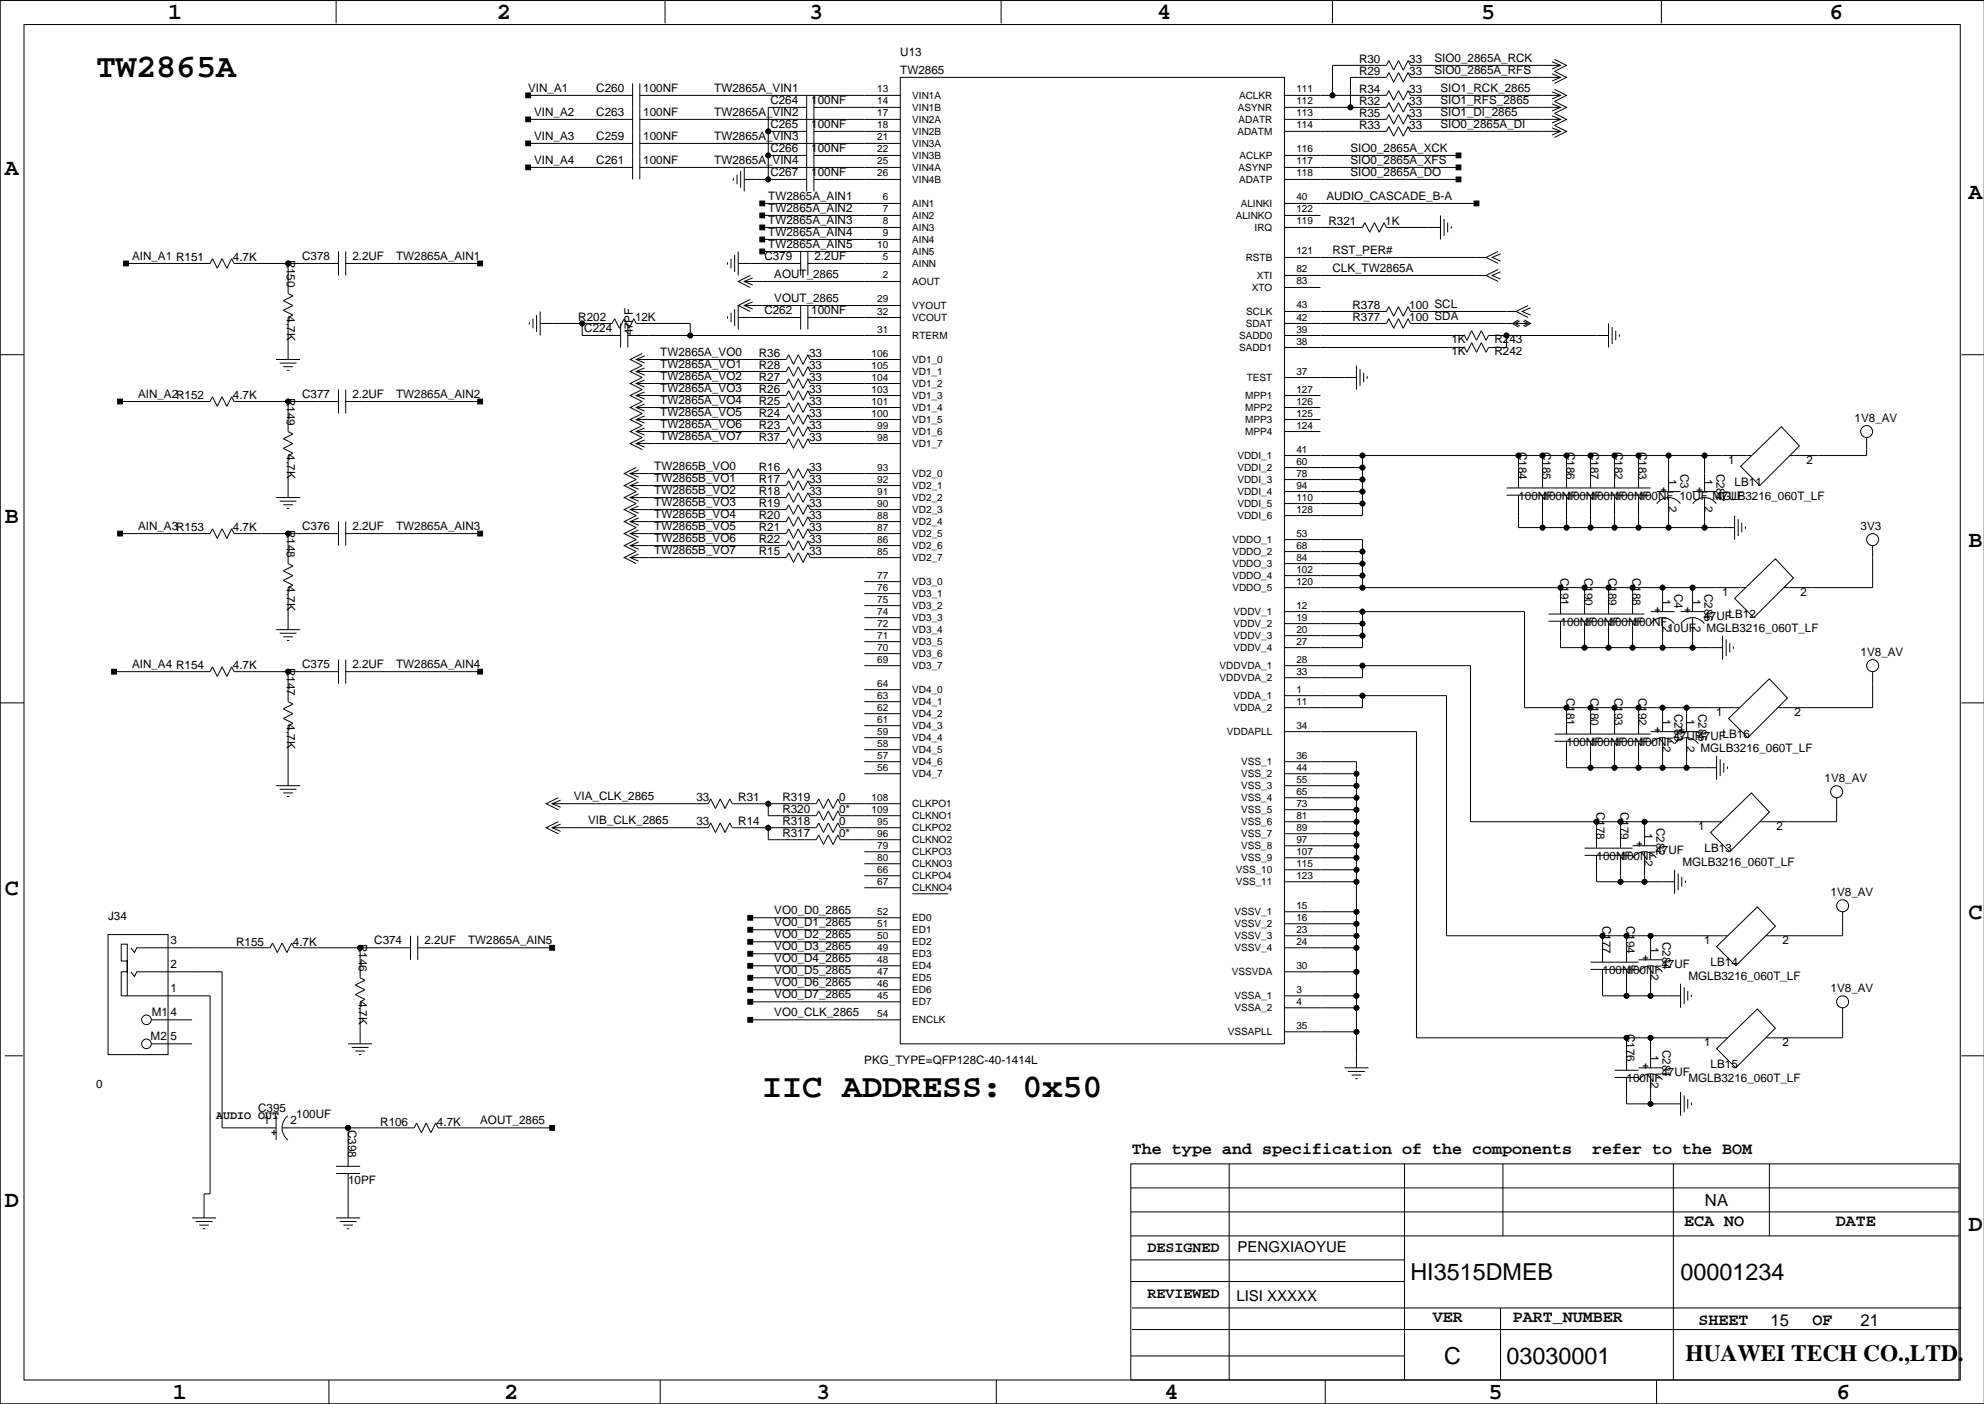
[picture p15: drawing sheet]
<svg xmlns="http://www.w3.org/2000/svg" width="420mm" height="297mm" viewBox="0 0 420 297" stroke-linecap="round" stroke-linejoin="round" font-family="sans-serif">
<defs><g id="words">
<g font-size="7.1">
<text x="20.3" y="16.2">TW2865A</text>
<text x="161.3" y="232.1">IIC ADDRESS: 0x50</text>
</g>
<g font-size="4.9">
<text x="35.6" y="3.9">1</text>
<text x="105.2" y="3.9">2</text>
<text x="171.2" y="3.9">3</text>
<text x="244.9" y="3.9">4</text>
<text x="313.4" y="3.9">5</text>
<text x="387.1" y="3.9">6</text>
<text x="1" y="36.9">A</text>
<text x="416.6" y="42">A</text>
<text x="1" y="110.6">B</text>
<text x="416.6" y="115.7">B</text>
<text x="1" y="189.3">C</text>
<text x="416.6" y="194.4">C</text>
<text x="1" y="255.4">D</text>
<text x="416.6" y="260.5">D</text>
<text x="298.5" y="270.9">HI3515DMEB</text>
<text x="355.6" y="270.9">00001234</text>
<text x="305.6" y="288.7">C</text>
<text x="318.8" y="288.7">03030001</text>
<text x="356.6" y="288">HUAWEI TECH CO.,LTD.</text>
<text x="36.6" y="296">1</text>
<text x="106.7" y="296">2</text>
<text x="172.7" y="296">3</text>
<text x="246.4" y="296">4</text>
<text x="315" y="296">5</text>
<text x="388.6" y="296">6</text>
</g>
<g font-size="3.5">
<text x="239.5" y="244.2">The type and specification of the components</text>
<text x="336.9" y="244.2">refer to the BOM</text>
<text x="360.8" y="255.1">NA</text>
<text x="356.4" y="259.4">ECA NO</text>
<text x="388.5" y="259.4">DATE</text>
<text x="303.1" y="279.7">VER</text>
<text x="320.1" y="279.7">PART_NUMBER</text>
<text x="359.4" y="280.3">SHEET</text>
<text x="374.6" y="280.5">15</text>
<text x="383.5" y="280.3">OF</text>
<text x="393.7" y="280.5">21</text>
</g>
<g font-size="3.2">
<text x="242.8" y="264.9">DESIGNED</text>
<text x="261.9" y="264.9">PENGXIAOYUE</text>
<text x="242.8" y="274.5">REVIEWED</text>
<text x="261.6" y="275.3">LISI XXXXX</text>
</g>
<g font-size="2.5">
<text x="190.5" y="11.8">U13</text>
<text x="190.5" y="15.6">TW2865</text>
<text x="287.6" y="13.3">R30</text>
<text x="287.6" y="15.9">R29</text>
<text x="298.2" y="13.3">33</text>
<text x="298.2" y="15.9">33</text>
<text x="303.5" y="15.6">SIO0_2865A_RFS</text>
<text x="303.5" y="13.1">SIO0_2865A_RCK</text>
<text x="111.8" y="19.4">VIN_A1</text>
<text x="126.2" y="19.4">C260</text>
<text x="136.1" y="19.4">100NF</text>
<text x="151.1" y="19.4">TW2865A_VIN1</text>
<text x="163" y="22">C264</text>
<text x="171.7" y="22">100NF</text>
<text x="287.6" y="19.7">R34</text>
<text x="287.6" y="22.2">R32</text>
<text x="298.2" y="19.7">33</text>
<text x="298.2" y="22.2">33</text>
<text x="304.8" y="22">SIO1_RFS_2865</text>
<text x="304.8" y="19.4">SIO1_RCK_2865</text>
<text x="113" y="29.6">VIN_A3</text>
<text x="113" y="24.5">VIN_A2</text>
<text x="126.2" y="24.5">C263</text>
<text x="126.2" y="29.6">C259</text>
<text x="136.1" y="24.5">100NF</text>
<text x="136.1" y="29.6">100NF</text>
<text x="151.1" y="24.5">TW2865A_VIN2</text>
<text x="151.1" y="29.6">TW2865A_VIN3</text>
<text x="163" y="27.1">C265</text>
<text x="171.7" y="27">100NF</text>
<text x="287.6" y="24.8">R35</text>
<text x="287.6" y="27.3">R33</text>
<text x="298.2" y="24.8">33</text>
<text x="298.2" y="27.3">33</text>
<text x="304.8" y="27.1">SIO0_2865A_DI</text>
<text x="304.8" y="24.5">SIO1_DI_2865</text>
<text x="113" y="34.7">VIN_A4</text>
<text x="126.2" y="34.7">C261</text>
<text x="136.1" y="34.7">100NF</text>
<text x="151.1" y="34.7">TW2865A_VIN4</text>
<text x="163" y="32.1">C266</text>
<text x="171.7" y="32.1">100NF</text>
<text x="285.8" y="34.7">SIO0_2865A_XFS</text>
<text x="285.8" y="32.1">SIO0_2865A_XCK</text>
<text x="163" y="37.2">C267</text>
<text x="171.7" y="37.2">100NF</text>
<text x="285.8" y="37.2">SIO0_2865A_DO</text>
<text x="162.6" y="47.4">TW2865A_AIN3</text>
<text x="162.6" y="44.8">TW2865A_AIN2</text>
<text x="162.6" y="42.3">TW2865A_AIN1</text>
<text x="280.7" y="42.3">AUDIO_CASCADE_B-A</text>
<text x="281.1" y="47.6">R321</text>
<text x="293.1" y="47.6">1K</text>
<text x="162.6" y="52.5">TW2865A_AIN5</text>
<text x="162.6" y="49.9">TW2865A_AIN4</text>
<text x="281.9" y="53.7">RST_PER#</text>
<text x="27.9" y="55">AIN_A1 R151</text>
<text x="49.3" y="55.3">4.7K</text>
<text x="60.7" y="54.9" transform="rotate(90 60.7 54.9)">R150</text>
<text x="63.9" y="55">C378</text>
<text x="74.6" y="55">2.2UF</text>
<text x="83.8" y="55">TW2865A_AIN1</text>
<text x="161.7" y="55">C379</text>
<text x="163.8" y="58.8">AOUT_2865</text>
<text x="172.3" y="55">2.2UF</text>
<text x="281.9" y="57.5">CLK_TW2865A</text>
<text x="163.8" y="63.9">VOUT_2865</text>
<text x="286.2" y="65.4">R378</text>
<text x="298.2" y="65.4">100 SCL</text>
<text x="60.7" y="66.9" transform="rotate(90 60.7 66.9)">4.7K</text>
<text x="122.4" y="68">R202</text>
<text x="123.6" y="70.2">C224</text>
<text x="133.9" y="71" transform="rotate(-90 133.9 71)">47PF</text>
<text x="134.4" y="68">12K</text>
<text x="161.7" y="66.4">C262</text>
<text x="171.7" y="66.4">100NF</text>
<text x="286.2" y="68">R377</text>
<text x="298.2" y="68">100 SDA</text>
<text x="139.7" y="77.9">TW2865A_VO1</text>
<text x="139.7" y="75.3">TW2865A_VO0</text>
<text x="160.6" y="75.6">R36</text>
<text x="171.2" y="75.6">33</text>
<text x="307.1" y="72.5">1K</text>
<text x="307.1" y="75">1K</text>
<text x="316.2" y="72.5">R243</text>
<text x="316.2" y="75">R242</text>
<text x="139.7" y="82.9">TW2865A_VO3</text>
<text x="139.7" y="80.4">TW2865A_VO2</text>
<text x="160.6" y="78.1">R28</text>
<text x="160.6" y="80.7">R27</text>
<text x="160.6" y="83.2">R26</text>
<text x="171.2" y="78.1">33</text>
<text x="171.2" y="80.7">33</text>
<text x="171.2" y="83.2">33</text>
<text x="29.2" y="84.2">AIN_A2R152</text>
<text x="49.3" y="84.5">4.7K</text>
<text x="60.7" y="84.1" transform="rotate(90 60.7 84.1)">R149</text>
<text x="63.9" y="84.2">C377</text>
<text x="74.6" y="84.2">2.2UF</text>
<text x="83.8" y="84.2">TW2865A_AIN2</text>
<text x="139.7" y="88">TW2865A_VO5</text>
<text x="139.7" y="85.5">TW2865A_VO4</text>
<text x="160.6" y="85.7">R25</text>
<text x="160.6" y="88.3">R24</text>
<text x="171.2" y="85.7">33</text>
<text x="171.2" y="88.3">33</text>
<text x="392.4" y="89.3">1V8_AV</text>
<text x="139.7" y="93.1">TW2865A_VO7</text>
<text x="139.7" y="90.6">TW2865A_VO6</text>
<text x="160.6" y="93.4">R37</text>
<text x="160.6" y="90.8">R23</text>
<text x="171.2" y="93.4">33</text>
<text x="171.2" y="90.8">33</text>
<text x="321.3" y="95.6" transform="rotate(90 321.3 95.6)">C184</text>
<text x="326.4" y="95.6" transform="rotate(90 326.4 95.6)">C185</text>
<text x="331.5" y="95.6" transform="rotate(90 331.5 95.6)">C186</text>
<text x="336.6" y="95.6" transform="rotate(90 336.6 95.6)">C187</text>
<text x="341.6" y="95.6" transform="rotate(90 341.6 95.6)">C182</text>
<text x="346.7" y="95.6" transform="rotate(90 346.7 95.6)">C183</text>
<text x="60.7" y="96.1" transform="rotate(90 60.7 96.1)">4.7K</text>
<text x="138.4" y="99.5">TW2865B_VO0</text>
<text x="138.4" y="102">TW2865B_VO1</text>
<text x="160.6" y="99.7">R16</text>
<text x="171.2" y="99.7">33</text>
<text x="353.1" y="101.4" transform="rotate(90 353.1 101.4)">1</text>
<text x="355.6" y="100.2" transform="rotate(90 355.6 100.2)">C3</text>
<text x="360.7" y="101.4" transform="rotate(90 360.7 101.4)">1</text>
<text x="363.2" y="100.2" transform="rotate(90 363.2 100.2)">C287</text>
<text x="365.7" y="98.2">1</text>
<text x="382.3" y="98.2">2</text>
<text x="138.4" y="104.5">TW2865B_VO2</text>
<text x="138.4" y="107.1">TW2865B_VO3</text>
<text x="160.6" y="107.3">R19</text>
<text x="160.6" y="104.8">R18</text>
<text x="160.6" y="102.2">R17</text>
<text x="171.2" y="107.3">33</text>
<text x="171.2" y="104.8">33</text>
<text x="171.2" y="102.2">33</text>
<text x="321.3" y="105.8">100NF</text>
<text x="326.4" y="105.8">100NF</text>
<text x="331.5" y="105.8">100NF</text>
<text x="336.6" y="105.8">100NF</text>
<text x="341.6" y="105.8">100NF</text>
<text x="346.7" y="105.8">100NF 10UF</text>
<text x="351.3" y="104.3">+</text>
<text x="353.1" y="107" transform="rotate(90 353.1 107)">2</text>
<text x="358.9" y="104.3">+</text>
<text x="360.7" y="107" transform="rotate(90 360.7 107)">2</text>
<text x="362.3" y="105.8">MGLB3216_060T_LF</text>
<text x="363" y="105.8">47UF</text>
<text x="367" y="102.7">LB11</text>
<text x="29.2" y="112.2">AIN_A3R153</text>
<text x="49.3" y="112.4">4.7K</text>
<text x="60.7" y="112.1" transform="rotate(90 60.7 112.1)">R148</text>
<text x="63.9" y="112.2">C376</text>
<text x="74.6" y="112.1">2.2UF</text>
<text x="83.8" y="112.2">TW2865A_AIN3</text>
<text x="138.4" y="109.6">TW2865B_VO4</text>
<text x="138.4" y="112.2">TW2865B_VO5</text>
<text x="160.6" y="112.4">R21</text>
<text x="160.6" y="109.9">R20</text>
<text x="171.2" y="112.4">33</text>
<text x="171.2" y="109.9">33</text>
<text x="393.7" y="112.2">3V3</text>
<text x="138.4" y="114.7">TW2865B_VO6</text>
<text x="138.4" y="117.2">TW2865B_VO7</text>
<text x="160.6" y="114.9">R22</text>
<text x="160.6" y="117.5">R15</text>
<text x="171.2" y="114.9">33</text>
<text x="171.2" y="117.5">33</text>
<text x="60.7" y="124.1" transform="rotate(90 60.7 124.1)">4.7K</text>
<text x="330.2" y="122.2" transform="rotate(90 330.2 122.2)">C191</text>
<text x="335.3" y="122.2" transform="rotate(90 335.3 122.2)">C190</text>
<text x="340.4" y="122.2" transform="rotate(90 340.4 122.2)">C189</text>
<text x="345.4" y="122.2" transform="rotate(90 345.4 122.2)">C188</text>
<text x="354.3" y="125.6" transform="rotate(90 354.3 125.6)">C4</text>
<text x="360.7" y="125.6" transform="rotate(90 360.7 125.6)">C286</text>
<text x="350" y="129.7">+</text>
<text x="351.8" y="126.8" transform="rotate(90 351.8 126.8)">1</text>
<text x="356.4" y="129.7">+</text>
<text x="358.1" y="126.8" transform="rotate(90 358.1 126.8)">1</text>
<text x="360.4" y="131.2">47UFLB12</text>
<text x="364.4" y="126.1">1</text>
<text x="381" y="126.1">2</text>
<text x="330.2" y="132.5">100NF</text>
<text x="335.3" y="132.5">100NF</text>
<text x="340.4" y="132.5">100NF</text>
<text x="345.4" y="132.5">100NF</text>
<text x="351.8" y="132.4" transform="rotate(90 351.8 132.4)">2</text>
<text x="352.8" y="133.7">10UF</text>
<text x="358.1" y="132.4" transform="rotate(90 358.1 132.4)">2</text>
<text x="361.1" y="133.7">MGLB3216_060T_LF</text>
<text x="27.9" y="141.4">AIN_A4 R154</text>
<text x="49.3" y="141.6">4.7K</text>
<text x="60.7" y="141.3" transform="rotate(90 60.7 141.3)">R147</text>
<text x="63.9" y="141.4">C375</text>
<text x="74.6" y="141.3">2.2UF</text>
<text x="83.8" y="141.4">TW2865A_AIN4</text>
<text x="393.7" y="138.8">1V8_AV</text>
<text x="331.5" y="147.6" transform="rotate(90 331.5 147.6)">C181</text>
<text x="336.6" y="147.6" transform="rotate(90 336.6 147.6)">C180</text>
<text x="341.6" y="147.6" transform="rotate(90 341.6 147.6)">C193</text>
<text x="346.7" y="147.6" transform="rotate(90 346.7 147.6)">C192</text>
<text x="60.7" y="153.3" transform="rotate(90 60.7 153.3)">4.7K</text>
<text x="350" y="155.1">+</text>
<text x="351.8" y="152.2" transform="rotate(90 351.8 152.2)">1</text>
<text x="354.3" y="151" transform="rotate(90 354.3 151)">C283</text>
<text x="355.1" y="155.1">+</text>
<text x="356.9" y="152.2" transform="rotate(90 356.9 152.2)">1</text>
<text x="359.4" y="151" transform="rotate(90 359.4 151)">C285</text>
<text x="363.1" y="151.5">1</text>
<text x="379.7" y="151.5">2</text>
<text x="331.5" y="157.9">100NF</text>
<text x="336.6" y="157.9">100NF</text>
<text x="341.6" y="157.9">100NF</text>
<text x="346.7" y="157.9">100NF</text>
<text x="351.8" y="157.8" transform="rotate(90 351.8 157.8)">2</text>
<text x="354.1" y="156.6">47UF47UFLB16</text>
<text x="356.9" y="157.8" transform="rotate(90 356.9 157.8)">2</text>
<text x="359.8" y="159.1">MGLB3216_060T_LF</text>
<text x="386.1" y="165.5">1V8_AV</text>
<text x="121.4" y="169.3">VIA_CLK_2865</text>
<text x="147.4" y="169.6">33</text>
<text x="156.2" y="169.6">R31</text>
<text x="165.5" y="172.1">R320</text>
<text x="165.5" y="169.6">R319</text>
<text x="177.5" y="172.1">0*</text>
<text x="177.5" y="169.6">0</text>
<text x="337.8" y="171.8" transform="rotate(90 337.8 171.8)">C178</text>
<text x="342.9" y="171.8" transform="rotate(90 342.9 171.8)">C179</text>
<text x="124.5" y="174.4">VIB_CLK_2865</text>
<text x="147.4" y="174.6">33</text>
<text x="156.2" y="174.6">R14</text>
<text x="165.5" y="174.6">R318</text>
<text x="165.5" y="177.2">R317</text>
<text x="177.5" y="174.6">0</text>
<text x="177.5" y="177.2">0*</text>
<text x="346.2" y="179.2">+</text>
<text x="348" y="176.3" transform="rotate(90 348 176.3)">1</text>
<text x="350.5" y="175.1" transform="rotate(90 350.5 175.1)">C282</text>
<text x="359.3" y="175.6">1</text>
<text x="375.9" y="175.6">2</text>
<text x="337.8" y="182">100NF</text>
<text x="342.9" y="182">100NF</text>
<text x="348" y="182" transform="rotate(90 348 182)">2</text>
<text x="350.3" y="180.7">47UF</text>
<text x="356" y="183.3">MGLB3216_060T_LF</text>
<text x="360.7" y="180.2">LB13</text>
<text x="387.3" y="189.6">1V8_AV</text>
<text x="22.9" y="194.7">J34</text>
<text x="163.8" y="196">VO0_D1_2865</text>
<text x="163.8" y="193.4">VO0_D0_2865</text>
<text x="339.1" y="195.9" transform="rotate(90 339.1 195.9)">C177</text>
<text x="344.2" y="195.9" transform="rotate(90 344.2 195.9)">C194</text>
<text x="36.1" y="199.8">3</text>
<text x="50" y="200">R155</text>
<text x="62" y="200">4.7K</text>
<text x="75.9" y="199.7" transform="rotate(90 75.9 199.7)">R146</text>
<text x="79.2" y="199.8">C374</text>
<text x="89.8" y="199.8">2.2UF</text>
<text x="99.1" y="199.8">TW2865A_AIN5</text>
<text x="163.8" y="203.6">VO0_D4_2865</text>
<text x="163.8" y="201.1">VO0_D3_2865</text>
<text x="163.8" y="198.5">VO0_D2_2865</text>
<text x="347.5" y="203.3">+</text>
<text x="349.3" y="200.4" transform="rotate(90 349.3 200.4)">1</text>
<text x="351.8" y="199.2" transform="rotate(90 351.8 199.2)">C284</text>
<text x="360.6" y="199.8">1</text>
<text x="377.2" y="199.8">2</text>
<text x="36.1" y="209.9">1</text>
<text x="36.1" y="204.9">2</text>
<text x="163.8" y="206.1">VO0_D5_2865</text>
<text x="163.8" y="208.7">VO0_D6_2865</text>
<text x="339.1" y="206.1">100NF</text>
<text x="344.2" y="206.1">100NF</text>
<text x="349.3" y="206.1" transform="rotate(90 349.3 206.1)">2</text>
<text x="351.5" y="204.9">47UF</text>
<text x="357.3" y="207.4">MGLB3216_060T_LF</text>
<text x="361.9" y="204.3">LB14</text>
<text x="387.3" y="209.9">1V8_AV</text>
<text x="32.1" y="215">M1</text>
<text x="36.1" y="215">4</text>
<text x="75.9" y="211.7" transform="rotate(90 75.9 211.7)">4.7K</text>
<text x="163.8" y="215">VO0_CLK_2865</text>
<text x="163.8" y="211.2">VO0_D7_2865</text>
<text x="31.9" y="220.1">M2</text>
<text x="36.1" y="220.1">5</text>
<text x="344.2" y="218.7" transform="rotate(90 344.2 218.7)">C176</text>
<text x="360.6" y="221.3">1</text>
<text x="377.2" y="221.3">2</text>
<text x="182.9" y="225.2">PKG_TYPE=QFP128C-40-1414L</text>
<text x="347.5" y="226.2">+</text>
<text x="349.3" y="223.3" transform="rotate(90 349.3 223.3)">1</text>
<text x="351.5" y="227.7">47UF</text>
<text x="351.8" y="222.1" transform="rotate(90 351.8 222.1)">C281</text>
<text x="361.9" y="225.9">LB15</text>
<text x="20.3" y="230.3">0</text>
<text x="344.2" y="229">100NF</text>
<text x="349.3" y="229" transform="rotate(90 349.3 229)">2</text>
<text x="357.3" y="229">MGLB3216_060T_LF</text>
<text x="45.7" y="236.8">AUDIO OUT</text>
<text x="54.6" y="235.3">C395</text>
<text x="55.8" y="237.9">1</text>
<text x="61.5" y="237.9">2</text>
<text x="62.7" y="236.6">100UF</text>
<text x="73.7" y="239.1" transform="rotate(90 73.7 239.1)">C398</text>
<text x="80.5" y="238.1">R106</text>
<text x="92.5" y="238.1">4.7K</text>
<text x="101.6" y="237.9">AOUT_2865</text>
<text x="58.7" y="240.4" transform="rotate(-90 58.7 240.4)">+</text>
<text x="73.7" y="250.6">10PF</text>
</g>
<g font-size="2.1">
<text x="185.6" y="22.1">14</text>
<text x="185.6" y="19.5">13</text>
<text x="193" y="23.5">VIN1B</text>
<text x="193" y="20.9">VIN1A</text>
<text x="261.9" y="23.5">ASYNR</text>
<text x="262.2" y="20.9">ACLKR</text>
<text x="274.3" y="22.1">112</text>
<text x="274.3" y="19.5">111</text>
<text x="185.6" y="29.7">21</text>
<text x="185.6" y="27.2">18</text>
<text x="185.6" y="24.6">17</text>
<text x="193" y="28.6">VIN2B</text>
<text x="193" y="26">VIN2A</text>
<text x="261.8" y="28.6">ADATM</text>
<text x="262.1" y="26">ADATR</text>
<text x="274.3" y="24.6">113</text>
<text x="274.3" y="27.2">114</text>
<text x="185.6" y="34.8">25</text>
<text x="185.6" y="32.2">22</text>
<text x="193" y="33.6">VIN3B</text>
<text x="193" y="31.1">VIN3A</text>
<text x="262.3" y="33.6">ACLKP</text>
<text x="274.3" y="32.2">116</text>
<text x="274.3" y="34.8">117</text>
<text x="185.6" y="37.3">26</text>
<text x="193" y="38.7">VIN4B</text>
<text x="193" y="36.2">VIN4A</text>
<text x="262.1" y="36.2">ASYNP</text>
<text x="262.2" y="38.7">ADATP</text>
<text x="274.3" y="37.3">118</text>
<text x="186.8" y="47.5">8</text>
<text x="186.8" y="44.9">7</text>
<text x="186.8" y="42.4">6</text>
<text x="193" y="46.3">AIN2</text>
<text x="193" y="43.8">AIN1</text>
<text x="261.5" y="46.3">ALINKO</text>
<text x="262.5" y="43.8">ALINKI</text>
<text x="274.3" y="42.4">40</text>
<text x="274.3" y="44.9">122</text>
<text x="274.3" y="47.5">119</text>
<text x="185.6" y="52.6">10</text>
<text x="186.8" y="50">9</text>
<text x="193" y="54">AIN5</text>
<text x="193" y="51.4">AIN4</text>
<text x="193" y="48.9">AIN3</text>
<text x="265.5" y="48.9">IRQ</text>
<text x="274.3" y="53.8">121</text>
<text x="186.8" y="55.1">5</text>
<text x="186.8" y="58.9">2</text>
<text x="193" y="56.5">AINN</text>
<text x="263.6" y="55.2">RSTB</text>
<text x="265.9" y="59">XTI</text>
<text x="274.3" y="57.6">82</text>
<text x="185.6" y="64">29</text>
<text x="193" y="65.4">VYOUT</text>
<text x="193" y="60.3">AOUT</text>
<text x="264.9" y="61.6">XTO</text>
<text x="274.3" y="60.2">83</text>
<text x="274.3" y="65.3">43</text>
<text x="185.6" y="70.3">31</text>
<text x="185.6" y="66.5">32</text>
<text x="193" y="71.7">RTERM</text>
<text x="193" y="67.9">VCOUT</text>
<text x="262.2" y="71.7">SADD0</text>
<text x="263.6" y="69.2">SDAT</text>
<text x="263.7" y="66.7">SCLK</text>
<text x="274.3" y="67.8">42</text>
<text x="274.3" y="70.3">39</text>
<text x="184.4" y="78">105</text>
<text x="184.4" y="75.4">106</text>
<text x="193" y="76.8">VD1_0</text>
<text x="262.2" y="74.3">SADD1</text>
<text x="274.3" y="72.9">38</text>
<text x="184.4" y="83">103</text>
<text x="184.4" y="80.5">104</text>
<text x="193" y="81.9">VD1_2</text>
<text x="193" y="79.4">VD1_1</text>
<text x="263.8" y="80.6">TEST</text>
<text x="274.3" y="83">127</text>
<text x="274.3" y="79.2">37</text>
<text x="184.4" y="88.1">100</text>
<text x="184.4" y="85.6">101</text>
<text x="193" y="89.5">VD1_5</text>
<text x="193" y="87">VD1_4</text>
<text x="193" y="84.4">VD1_3</text>
<text x="263.5" y="89.5">MPP3</text>
<text x="263.5" y="87">MPP2</text>
<text x="263.5" y="84.4">MPP1</text>
<text x="274.3" y="88.1">125</text>
<text x="274.3" y="85.6">126</text>
<text x="185.6" y="90.7">99</text>
<text x="185.6" y="93.2">98</text>
<text x="193" y="92.1">VD1_6</text>
<text x="193" y="94.6">VD1_7</text>
<text x="263.5" y="92.1">MPP4</text>
<text x="274.3" y="90.7">124</text>
<text x="274.3" y="95.7">41</text>
<text x="185.6" y="99.6">93</text>
<text x="193" y="100.9">VD2_0</text>
<text x="261.8" y="97.1">VDDI_1</text>
<text x="261.8" y="99.7">VDDI_2</text>
<text x="274.3" y="98.3">60</text>
<text x="274.3" y="100.8">78</text>
<text x="185.6" y="107.2">90</text>
<text x="185.6" y="104.6">91</text>
<text x="185.6" y="102.1">92</text>
<text x="193" y="106">VD2_2</text>
<text x="193" y="103.5">VD2_1</text>
<text x="261.8" y="102.2">VDDI_3</text>
<text x="261.8" y="104.8">VDDI_4</text>
<text x="261.8" y="107.3">VDDI_5</text>
<text x="274.3" y="103.4">94</text>
<text x="274.3" y="105.9">110</text>
<text x="185.6" y="112.3">87</text>
<text x="185.6" y="109.7">88</text>
<text x="193" y="113.6">VD2_5</text>
<text x="193" y="111.1">VD2_4</text>
<text x="193" y="108.6">VD2_3</text>
<text x="261.8" y="109.8">VDDI_6</text>
<text x="274.3" y="108.4">128</text>
<text x="274.3" y="113.5">53</text>
<text x="185.6" y="117.3">85</text>
<text x="185.6" y="114.8">86</text>
<text x="193" y="118.7">VD2_7</text>
<text x="193" y="116.2">VD2_6</text>
<text x="260.8" y="114.9">VDDO_1</text>
<text x="260.8" y="117.5">VDDO_2</text>
<text x="260.8" y="120">VDDO_3</text>
<text x="274.3" y="116.1">68</text>
<text x="274.3" y="118.6">84</text>
<text x="185.6" y="125">76</text>
<text x="185.6" y="122.4">77</text>
<text x="193" y="123.8">VD3_0</text>
<text x="260.8" y="122.5">VDDO_4</text>
<text x="260.8" y="125.1">VDDO_5</text>
<text x="274.3" y="121.1">102</text>
<text x="274.3" y="123.7">120</text>
<text x="185.6" y="130">74</text>
<text x="185.6" y="127.5">75</text>
<text x="193" y="131.4">VD3_3</text>
<text x="193" y="128.9">VD3_2</text>
<text x="193" y="126.3">VD3_1</text>
<text x="261" y="130.2">VDDV_1</text>
<text x="274.3" y="128.8">12</text>
<text x="274.3" y="131.3">19</text>
<text x="185.6" y="137.7">70</text>
<text x="185.6" y="135.1">71</text>
<text x="185.6" y="132.6">72</text>
<text x="193" y="136.5">VD3_5</text>
<text x="193" y="134">VD3_4</text>
<text x="261" y="132.7">VDDV_2</text>
<text x="261" y="135.2">VDDV_3</text>
<text x="261" y="137.8">VDDV_4</text>
<text x="274.3" y="133.8">20</text>
<text x="274.3" y="136.4">27</text>
<text x="185.6" y="140.2">69</text>
<text x="193" y="141.6">VD3_7</text>
<text x="193" y="139">VD3_6</text>
<text x="258.1" y="141.6">VDDVDA_1</text>
<text x="274.3" y="140.2">28</text>
<text x="274.3" y="142.7">33</text>
<text x="185.6" y="147.8">63</text>
<text x="185.6" y="145.3">64</text>
<text x="193" y="149.2">VD4_1</text>
<text x="193" y="146.7">VD4_0</text>
<text x="258.1" y="144.1">VDDVDA_2</text>
<text x="261" y="147.9">VDDA_1</text>
<text x="274.3" y="146.5">1</text>
<text x="274.3" y="149.1">11</text>
<text x="185.6" y="155.4">59</text>
<text x="185.6" y="152.9">61</text>
<text x="185.6" y="150.4">62</text>
<text x="193" y="154.3">VD4_3</text>
<text x="193" y="151.7">VD4_2</text>
<text x="259.6" y="155.6">VDDAPLL</text>
<text x="261" y="150.5">VDDA_2</text>
<text x="274.3" y="154.2">34</text>
<text x="185.6" y="160.5">57</text>
<text x="185.6" y="158">58</text>
<text x="193" y="161.9">VD4_6</text>
<text x="193" y="159.4">VD4_5</text>
<text x="193" y="156.8">VD4_4</text>
<text x="262.7" y="161.9">VSS_1</text>
<text x="274.3" y="160.5">36</text>
<text x="185.6" y="163.1">56</text>
<text x="193" y="164.4">VD4_7</text>
<text x="262.7" y="164.4">VSS_2</text>
<text x="262.7" y="167">VSS_3</text>
<text x="274.3" y="163.1">44</text>
<text x="274.3" y="165.6">55</text>
<text x="184.4" y="169.4">108</text>
<text x="184.4" y="171.9">109</text>
<text x="193" y="170.8">CLKPO1</text>
<text x="193" y="173.3">CLKNO1</text>
<text x="262.7" y="169.5">VSS_4</text>
<text x="262.7" y="172.1">VSS_5</text>
<text x="274.3" y="168.1">65</text>
<text x="274.3" y="170.7">73</text>
<text x="274.3" y="173.2">81</text>
<text x="185.6" y="174.5">95</text>
<text x="185.6" y="177">96</text>
<text x="185.6" y="179.6">79</text>
<text x="193" y="175.9">CLKPO2</text>
<text x="193" y="178.4">CLKNO2</text>
<text x="262.7" y="174.6">VSS_6</text>
<text x="262.7" y="177.1">VSS_7</text>
<text x="262.7" y="179.7">VSS_8</text>
<text x="274.3" y="175.8">89</text>
<text x="274.3" y="178.3">97</text>
<text x="185.6" y="182.1">80</text>
<text x="185.6" y="184.6">66</text>
<text x="193" y="181">CLKPO3</text>
<text x="193" y="183.5">CLKNO3</text>
<text x="261.5" y="184.8">VSS_10</text>
<text x="262.7" y="182.2">VSS_9</text>
<text x="274.3" y="180.8">107</text>
<text x="274.3" y="183.4">115</text>
<text x="274.3" y="185.9">123</text>
<text x="185.6" y="187.2">67</text>
<text x="193" y="186">CLKPO4</text>
<text x="193" y="188.6">CLKNO4</text>
<text x="261.5" y="187.3">VSS_11</text>
<text x="185.6" y="196.1">51</text>
<text x="185.6" y="193.5">52</text>
<text x="193" y="197.5">ED1</text>
<text x="193" y="194.9">ED0</text>
<text x="261.2" y="193.7">VSSV_1</text>
<text x="261.2" y="196.2">VSSV_2</text>
<text x="274.3" y="192.3">15</text>
<text x="274.3" y="194.8">16</text>
<text x="274.3" y="197.3">23</text>
<text x="185.6" y="203.7">48</text>
<text x="185.6" y="201.2">49</text>
<text x="185.6" y="198.6">50</text>
<text x="193" y="202.5">ED3</text>
<text x="193" y="200">ED2</text>
<text x="261.2" y="198.7">VSSV_3</text>
<text x="261.2" y="201.3">VSSV_4</text>
<text x="274.3" y="199.9">24</text>
<text x="185.6" y="208.8">46</text>
<text x="185.6" y="206.2">47</text>
<text x="193" y="207.6">ED5</text>
<text x="193" y="205.1">ED4</text>
<text x="260.7" y="206.4">VSSVDA</text>
<text x="274.3" y="205">30</text>
<text x="185.6" y="211.3">45</text>
<text x="185.6" y="215.1">54</text>
<text x="193" y="212.7">ED7</text>
<text x="193" y="210.2">ED6</text>
<text x="261.2" y="211.4">VSSA_1</text>
<text x="261.2" y="214">VSSA_2</text>
<text x="274.3" y="210">3</text>
<text x="274.3" y="212.6">4</text>
<text x="193" y="216.5">ENCLK</text>
<text x="259.8" y="219.1">VSSAPLL</text>
<text x="274.3" y="217.7">35</text>
</g>
</g></defs>
<g fill="none" stroke="#000" stroke-width=".21">
<path d="M0 -.1v297.1M71.1 0v4.9M140.7 0v4.9M211.8 0v4.9M281.9 0v4.9M351.5 0v4.9M5.1 5.2h409.7v286.8h-409.7zM133.9 17.6v20.4M135.4 17.6v20.4M190.5 16.4h81.3v204.4h-81.3zM328.4 13.1l1.8 .7-1.8 .8M328.4 15.6l1.8 .8-1.8 .7"/>
<path d="M328.4 19.4l1.8 .8-1.8 .7M328.9 12.6l2.6 1.2-2.6 1.3 2.6 1.3-2.6 1.2M328.9 18.9l2.6 1.3-2.6 1.2 2.6 1.3-2.6 1.3 2.6 1.3-2.6 1.2 2.6 1.3-2.6 1.3M330.2 16.4h-31.8l-.5-1-1 2-1-2-1 2-1-2-.5 1h-7.6v6.3M330.2 13.8h-31.8l-.5-1-1 2-1-2-1 2-1-2-.5 1h-11.5v6.4M419.9 .1h-419.9v296.9M111.8 35.4h22.1M111.8 20.2h22.1M111.8 30.3h22.1M111.8 25.3h22.1M135.4 35.4h55.1M135.4 20.2h55.1"/>
<path d="M135.4 30.3h55.1M135.4 25.3h55.1M155.2 37.7v.5M156 36.9v2.1M156.7 36.2v3.5M157.5 38h13.2M157.5 35.4v5.1M162.6 32.9h8.1M162.6 27.8h8.1M170.7 22.7h-8.1v15.3M170.7 20.2v20.3M172.2 32.9h18.3"/>
<path d="M172.2 27.8h18.3M172.2 22.7h18.3M172.2 38h18.3M172.2 20.2v20.3M271.8 32.9h36.8M271.8 27.8h21.6l.5-1 1 2 1-2 1 2 1-2 .5 1h31.8M271.8 22.7h21.6l.5-1 1 2 1-2 1 2 1-2 .5 1h31.8M271.8 38h36.8M271.8 35.4h36.8M271.8 20.2h21.6l.5-1 1 2 1-2 1 2 1-2 .5 1h31.8M271.8 25.3h21.6l.5-1.1 1 2.1 1-2.1 1 2.1 1-2.1 .5 1.1h31.8M328.4 27l1.8 .8-1.8 .8"/>
<path d="M328.4 24.5l1.8 .8-1.8 .7M328.4 22l1.8 .7-1.8 .8M26.7 55.7h17.7l.6-1 1 2.1 1-2.1 1 2.1 1-2.1 .5 1h22.1M61 55.7v6.4l1 .5-2.1 1 2.1 1-2.1 1 2.1 1.1-1 .5v8.9M71.6 53.2v5.1M73.2 55.7h28.4M73.2 53.2v5.1M153.9 55.5v.5M154.7 54.7v2.1M155.4 54v3.5M156.2 55.7h13.2M156.2 53.2v5.1"/>
<path d="M157.5 59.5h33M158.7 58.3l-2.5 1.2 2.5 1.3M159.3 58.8l-1.8 .7 1.8 .8M161.3 48.1h29.2M161.3 43h29.2M161.3 45.6h29.2M161.3 50.7h29.2M161.3 53.2h29.2M169.4 53.2v5.1M170.9 55.7h19.6M170.9 53.2v5.1M271.8 58.3h42.7"/>
<path d="M271.8 48.1h16.5l.5-1 1 2 1-2 1 2 1.1-2 .5 1h11.4M271.8 43h40.6M271.8 45.6h7.6M271.8 54.5h42.7M304.8 45.6v5.1M305.6 46.3v3.6M306.3 47.1v2M307.1 47.9v.5M317 57l-2.5 1.3 2.5 1.2M317 53.2l-2.5 1.3 2.5 1.2M317.5 57.5l-1.8 .8 1.8 .7M317.5 53.7l-1.8 .8 1.8 .7"/>
<path d="M0 75h5.1M58.4 76.1h5.1M59.2 76.8h3.5M59.9 77.6h2.1M60.7 78.3h.5M112 68.2v.5M112.8 67.4v2.1M113.5 66.7v3.5M114.3 68.4h15.2l.5-1 1.1 2.1 1-2.1 1 2.1 1-2.1 .5 1h11.4v2.6M114.3 65.9v5.1M123.2 68.4v2.6h8.1M131.3 68.4v5.1"/>
<path d="M132.8 71h57.7M132.8 68.4v5.1M134.6 78.6h31.8l.5-1 1 2 1-2 1 2 1-2 .5 1h19.1M134.6 76.1h31.8l.5-1.1 1 2.1 1-2.1 1 2.1 1-2.1 .5 1.1h19.1M135.9 74.8l-2.6 1.3 2.6 1.2-2.6 1.3 2.6 1.3-2.6 1.2 2.6 1.3-2.6 1.3 2.6 1.2-2.6 1.3 2.6 1.3-2.6 1.3 2.6 1.2-2.6 1.3 2.6 1.3-2.6 1.2 2.6 1.3M136.4 77.8l-1.8 .8 1.8 .8M136.4 75.3l-1.8 .8 1.8 .7M153.9 66.9v.5M154.7 66.2v2M155.4 65.4v3.5M156.2 67.2h13.2M156.2 64.6v5.1"/>
<path d="M157.5 64.6h33M158.7 63.4l-2.5 1.2 2.5 1.3M159.3 63.9l-1.8 .7 1.8 .8M169.4 64.6v5.1M170.9 67.2h19.6M170.9 64.6v5.1M271.8 79.9h15.2M271.8 65.9h21.6l.5-1 1 2 1-2 1 2 1-2 .5 1h22.4M271.8 68.4h21.6l.5-1 1 2.1 1-2.1 1 2.1 1-2.1 .5 1h21.6M271.8 71h38.1l.5 1 1-2 1 2 1-2 1.1 2 .5-1h25.4M271.8 60.8h7.6M287 77.3v5.1"/>
<path d="M287.8 78.1v3.5M288.5 78.9v2M289.3 79.6v.5M318.8 71v2.5h-3.8l-.5 1-1.1-2-1 2-1-2-1 2-.5-1h-38.1M320.5 68.4h2.8M321.3 67.7l-1.3 .7 1.3 .8M321.6 67.9l-1.1 .5 1.1 .5M322.3 67.9l1 .5-1 .5M322.6 67.7l1.2 .7-1.2 .8M323.3 64.6l-2.5 1.3 2.5 1.3M323.8 65.1l-1.7 .8 1.7 .8M340.4 68.4v5.1"/>
<path d="M341.1 69.2v3.6M341.9 70v2M342.6 70.7v.5M415 75h4.9M25.4 84.9h19l.6-1 1 2.1 1-2.1 1 2.1 1-2.1 .5 1h22.1M61 84.9v6.4l1 .5-2.1 1 2.1 1-2.1 1.1 2.1 1-1 .5v8.9M71.6 82.4v5.1M73.2 84.9h28.4M73.2 82.4v5.1M134.6 98.9l-2.5 1.3 2.5 1.3-2.5 1.2 2.5 1.3-2.5 1.3 2.5 1.2-2.5 1.3 2.5 1.3-2.5 1.2 2.5 1.3-2.5 1.3 2.5 1.3-2.5 1.2 2.5 1.3-2.5 1.3 2.5 1.2M134.6 91.3h31.8l.5-1 1 2 1-2 1 2 1-2 .5 1h19.1M134.6 88.8h31.8l.5-1.1 1 2.1 1-2.1 1 2.1 1-2.1 .5 1.1h19.1"/>
<path d="M134.6 86.2h31.8l.5-1 1 2 1-2 1 2 1-2 .5 1h19.1M134.6 93.8h31.8l.5-1 1 2.1 1-2.1 1 2.1 1-2.1 .5 1h19.1M134.6 83.7h31.8l.5-1 1 2 1-2 1 2 1-2 .5 1h19.1M134.6 81.1h31.8l.5-1 1 2.1 1-2.1 1 2.1 1-2.1 .5 1h19.1M135.1 99.4l-1.8 .8 1.8 .8M136.4 90.5l-1.8 .8 1.8 .8M136.4 93.1l-1.8 .7 1.8 .8M136.4 85.5l-1.8 .7 1.8 .8M136.4 88l-1.8 .8 1.8 .7M136.4 80.4l-1.8 .7 1.8 .8M136.4 82.9l-1.8 .8 1.8 .7M271.8 91.3h7.6"/>
<path d="M271.8 88.8h7.6M271.8 86.2h7.6M271.8 83.7h7.6M271.8 96.4h98.8M271.8 98.9h16.5M288.3 96.4v12.7h-16.5M321.3 96.4v6.8M326.4 96.4v6.8M331.5 96.4v6.8M336.5 96.4v6.8M341.6 96.4v6.8M346.7 96.4v6.8"/>
<path d="M353.1 96.4v7.6M360.7 96.4v7.6M368.3 98.7l8.6-8.4 3.8 4-8.3 8.4zM395 92.6v3.8h-16.3M25.4 112.9h19l.6-1 1 2 1-2 1 2 1-2 .5 1h22.1M58.4 105.3h5.1M59.2 106h3.5M59.9 106.8h2.1M60.7 107.6h.5M61 112.9v6.3l1 .5-2.1 1.1 2.1 1-2.1 1 2.1 1-1 .5v8.9M71.6 110.3v5.1M73.2 112.9h28.4"/>
<path d="M73.2 110.3v5.1M133.3 100.2h33.1l.5-1 1 2 1-2 1 2 1-2 .5 1h19.1M133.3 102.7h33.1l.5-1 1 2 1-2 1 2 1-2 .5 1h19.1M133.3 105.3h33.1l.5-1 1 2 1-2 1 2 1-2 .5 1h19.1M133.3 107.8h33.1l.5-1 1 2 1-2 1 2 1-2 .5 1h19.1M133.3 118h33.1l.5-1 1 2 1-2 1 2 1-2 .5 1h19.1M133.3 110.3h33.1l.5-1 1 2.1 1-2.1 1 2.1 1-2.1 .5 1h19.1M133.3 112.9h33.1l.5-1 1 2 1-2 1 2 1-2 .5 1h19.1M133.3 115.4h33.1l.5-1 1 2 1-2 1 2 1-2 .5 1h19.1M135.1 102l-1.8 .7 1.8 .8M135.1 107l-1.8 .8 1.8 .8M135.1 104.5l-1.8 .8 1.8 .7"/>
<path d="M135.1 112.1l-1.8 .8 1.8 .8M135.1 109.6l-1.8 .7 1.8 .8M135.1 114.7l-1.8 .7 1.8 .8M135.1 117.2l-1.8 .8 1.8 .7M271.8 114.2h16.5v10.1M271.8 116.7h16.5M271.8 119.2h16.5M271.8 106.5h16.5M271.8 104h16.5M271.8 101.5h16.5M318.8 103.2h30.4M318.8 104.8h30.4"/>
<path d="M321.3 104.8v6.8h45.7M326.4 104.8v6.8M331.5 104.8v6.8M336.5 104.8v6.8M341.6 104.8v6.8M346.7 104.8v6.8M350.5 104h5.1M350.6 106.6a3 3 0 0 1 5 0M353.1 105.3v6.3M358.1 104h5.1M358.2 106.6a3 3 0 0 1 5 0M360.7 105.3v6.3"/>
<path d="M367 109.1v5.1M367.8 109.8v3.6M368.6 110.6v2M369.3 111.4v.5M396.2 115.4v8.9h-18.8M58.4 133.2h5.1M59.2 134h3.5M59.9 134.7h2.1M60.7 135.5h.5M71.6 139.6v5M73.2 139.6v5M182.9 133.2h7.6"/>
<path d="M182.9 138.3h7.6M182.9 135.7h7.6M182.9 130.7h7.6M182.9 128.1h7.6M182.9 125.6h7.6M182.9 123h7.6M271.8 124.3h97.5M271.8 121.8h16.5M271.8 129.4h50.8v20.3h45.4M271.8 131.9h16.5M271.8 134.5h16.5M288.3 129.4v7.6h-16.5"/>
<path d="M327.7 129.9h20.3M327.7 131.4h20.3M330.2 124.3v5.6M330.2 131.4v5.6h34.3M335.3 124.3v5.6M335.3 131.4v5.6M340.4 124.3v5.6M340.4 131.4v5.6M345.4 124.3v5.6M345.4 131.4v5.6M349.2 129.4h5.1M349.3 132a3 3 0 0 1 5 0"/>
<path d="M351.8 124.3v5.1M351.8 130.7v6.3M355.6 129.4h5.1M355.6 132a3 3 0 0 1 5 0M358.1 124.3v5.1M358.1 130.7v6.3M364.5 134.5v5.1M365.3 135.2v3.6M366 136v2M366.8 136.8v.5M367 126.6l8.7-8.4 3.8 4.1-8.4 8.4zM0 148.7h5.1"/>
<path d="M24.1 142.1h20.3l.6-1 1 2 1-2 1 2 1-2 .5 1h22.1M61 142.1v6.3l1 .6-2.1 1 2.1 1-2.1 1 2.1 1-1 .5v12.7M73.2 142.1h28.4M182.9 140.8h7.6M182.9 158.6h7.6M182.9 156.1h7.6M182.9 153.5h7.6M182.9 151h7.6M182.9 148.4h7.6M182.9 145.9h7.6M271.8 140.8h39.3v33h53.1M271.8 147.2h34.3v50.8h59.4"/>
<path d="M271.8 154.8h27.9v64.8h65.8M288.3 140.8v2.6h-16.5M288.3 147.2v2.5h-16.5M328.9 155.3h20.3M328.9 156.8h20.3M331.5 149.7v5.6M331.5 156.8v5.6h31.7M336.5 149.7v5.6M336.5 156.8v5.6M341.6 149.7v5.6M341.6 156.8v5.6M346.7 149.7v5.6"/>
<path d="M346.7 156.8v5.6M349.2 154.8h10.2M349.3 157.4a3 3 0 0 1 5 0M351.8 149.7v5.1M351.8 156.1v6.3M354.4 157.4a3 3 0 0 1 5 0M356.9 149.7v5.1M356.9 156.1v6.3M363.2 159.9v5.1M365.8 152l8.6-8.4 3.8 4.1-8.4 8.4zM396.2 142.1v7.6h-20M415 148.7h4.9"/>
<path d="M58.4 166.2h5.1M59.2 167h3.5M59.9 167.8h2.1M60.7 168.5h.5M116.8 175.1h33.1l.5-1 1 2 1-2 1 2 1-2 .5 1h17.8l.5-1 1 2 1.1-2 1 2 1-2 .5 1h12.7M116.8 170h33.1l.5-1 1 2.1 1-2.1 1 2.1 1-2.1 .5 1h17.8l.5-1 1 2.1 1.1-2.1 1 2.1 1-2.1 .5 1h12.7M118.1 173.8l-2.5 1.3 2.5 1.3M118.1 168.8l-2.5 1.2 2.5 1.3M118.6 174.4l-1.8 .7 1.8 .8M118.6 169.3l-1.8 .7 1.8 .8M162.6 170v2.6h10.1l.5-1 1 2 1.1-2 1 2 1-2 .5 1h12.7M162.6 175.1v2.6h10.1l.5-1.1 1 2.1 1.1-2.1 1 2.1 1-2.1 .5 1.1h12.7"/>
<path d="M182.9 161.1h7.6M182.9 163.7h7.6M271.8 173.8h15.2M271.8 178.9h15.2M271.8 176.4h15.2M271.8 171.3h15.2M271.8 168.8h15.2M271.8 166.2h15.2M271.8 161.1h15.2v64.8M271.8 163.7h15.2M335.3 179.4h10.1M337.8 173.8v5.6"/>
<path d="M342.9 173.8v5.6M345.4 178.9h5.1M348 173.8v5.1M361.9 176.1l8.7-8.3 3.8 4-8.4 8.4zM364 160.6v3.6M364.7 161.4v2M365.5 162.2v.5M388.6 168.8v5h-16.2M22.9 197.7h12.7v25.4h-12.7zM25.7 199.8h1.2v10.9h-1.2v-5.1h1.2v-2.3h-1.2zM86.9 198v5.1M88.4 198v5.1"/>
<path d="M158.7 194.2h31.8M158.7 196.7h31.8M158.7 199.2h31.8M182.9 180.2h7.6M182.9 182.7h7.6M182.9 185.3h7.6M182.9 187.8h7.6M193 189.1h7.7zM271.8 186.5h15.2M271.8 198h15.2M271.8 195.4h15.2M271.8 192.9h15.2"/>
<path d="M271.8 184h15.2M271.8 181.5h15.2M335.3 181h10.1M337.8 181v5.5h16.5M339.1 198v5.6M342.9 181v5.5M344.2 198v5.6M345.5 181.5a3 3 0 0 1 5 0M348 180.2v6.3M349.2 198v5.1M354.3 184v5.1M355.1 184.8v3.5"/>
<path d="M355.9 185.5v2.1M356.6 186.3v.5M389.9 192.9v5.1h-16.3M26.9 210.7h17.5v41.9h-1.2v5.1M27.7 200.5l.7 1 .6-1h28.1l.6-1 1 2 1-2 1 2 1-2 .5 1h24.7M27.7 205.6l.7 1 .6-1h18v33h11.4M32 215.8h8.6M76.2 200.5v6.4l1 .5-2 1 2 1-2 1 2 1-1 .5v8.9M88.4 200.5h28.4M158.7 211.9h31.8M158.7 209.4h31.8M158.7 201.8h31.8"/>
<path d="M158.7 204.3h31.8M158.7 206.9h31.8M158.7 215.8h31.8M271.8 205.6h15.2M271.8 200.5h15.2M271.8 210.7h15.2M271.8 213.2h15.2M271.8 218.3h15.2M336.5 203.6h10.2M336.5 205.1h10.2M339.1 205.1v5.6h16.5M344.2 205.1v5.6"/>
<path d="M344.2 219.6v6.8M346.7 203.1h5.1M346.8 205.6a3 3 0 0 1 4.9 0M349.2 204.3v6.4M349.2 219.6v6.3M355.6 208.1v5.1M356.4 208.9v3.6M357.1 209.7v2M357.9 210.4v.5M363.2 200.3l8.7-8.4 3.8 4-8.4 8.4zM389.9 213.2v6.4h-16.3M1 223.4h3.8"/>
<path d="M32 220.8h8.6M58.4 236.1v5.1M59.7 238.6h27.9l.5-1 1.1 2 1-2 1 2 1-2 .5 1h24.1M60.9 236.1a3.3 3.3 0 0 0 0 5.1M73.7 238.6v8.1M73.7 220.8h5M74.4 221.6h3.6M75.2 222.4h2M75.9 223.1h.6M284.5 225.9h5.1M285.2 226.7h3.6M286 227.4h2"/>
<path d="M286.8 228.2h.5M341.6 226.4h5.1M341.6 228h5.1M344.2 228v5.5h11.4M346.7 225.9h5.1M346.8 228.5a3 3 0 0 1 4.9 0M349.2 227.2v6.3M355.6 231v5.1M356.4 231.8v3.5M357.1 232.5v2.1M357.9 233.3v.5M363.2 221.9l8.7-8.4 3.8 4-8.4 8.4z"/>
<path d="M415 223.4h4.9M40.6 257.7h5.1M41.4 258.4h3.6M42.2 259.2h2M42.9 260h.5M71.1 246.7h5.1M71.1 248.3h5.1M71.1 257.7h5.1M71.9 258.4h3.5M72.6 259.2h2.1M73.4 260h.5M73.7 248.3v9.4"/>
<path d="M239.3 246.2h175.2v45.8h-175.2zM239.3 251.3h175.2M239.3 256.4h175.2M260.1 246.2v45.8M297.2 246.2v45.8M318 246.2v15.3M354.1 246.2v45.8M374.4 246.2v15.3M239.3 266.6h57.9M239.3 261.5h175.2M239.3 271.1h57.9M239.5 276.7h175.5"/>
<path d="M317.5 276.7v15.3M0 297h419.9M69.6 292v5M139.7 292v5M210.8 292v5M239.3 286.9h57.9M239.5 281.3h175M280.4 292v5M350.5 292v5M383.5 287.4h.1"/>
<circle cx="162.6" cy="38" r=".51"/>
<circle cx="162.6" cy="27.8" r=".51"/>
<circle cx="162.6" cy="32.9" r=".51"/>
<circle cx="281.9" cy="20.2" r=".51"/>
<circle cx="285.7" cy="22.7" r=".51"/>
<circle cx="61" cy="55.7" r=".51"/>
<circle cx="123.2" cy="68.4" r=".51"/>
<circle cx="146" cy="71" r=".51"/>
<circle cx="318.8" cy="71" r=".51"/>
<circle cx="61" cy="84.9" r=".51"/>
<circle cx="288.3" cy="98.9" r=".51"/>
<circle cx="288.3" cy="96.4" r=".51"/>
<circle cx="321.3" cy="96.4" r=".51"/>
<circle cx="326.4" cy="96.4" r=".51"/>
<circle cx="331.5" cy="96.4" r=".51"/>
<circle cx="336.5" cy="96.4" r=".51"/>
<circle cx="341.6" cy="96.4" r=".51"/>
<circle cx="346.7" cy="96.4" r=".51"/>
<circle cx="353.1" cy="96.4" r=".51"/>
<circle cx="360.7" cy="96.4" r=".51"/>
<circle cx="395" cy="91.3" r="1.27"/>
<circle cx="61" cy="112.9" r=".51"/>
<circle cx="288.3" cy="119.2" r=".51"/>
<circle cx="288.3" cy="101.5" r=".51"/>
<circle cx="288.3" cy="116.7" r=".51"/>
<circle cx="288.3" cy="106.5" r=".51"/>
<circle cx="288.3" cy="104" r=".51"/>
<circle cx="326.4" cy="111.6" r=".51"/>
<circle cx="331.5" cy="111.6" r=".51"/>
<circle cx="336.5" cy="111.6" r=".51"/>
<circle cx="341.6" cy="111.6" r=".51"/>
<circle cx="346.7" cy="111.6" r=".51"/>
<circle cx="353.1" cy="111.6" r=".51"/>
<circle cx="360.7" cy="111.6" r=".51"/>
<circle cx="396.2" cy="114.2" r="1.27"/>
<circle cx="288.3" cy="131.9" r=".51"/>
<circle cx="288.3" cy="134.5" r=".51"/>
<circle cx="288.3" cy="129.4" r=".51"/>
<circle cx="288.3" cy="121.8" r=".51"/>
<circle cx="288.3" cy="124.3" r=".51"/>
<circle cx="330.2" cy="124.3" r=".51"/>
<circle cx="335.3" cy="137" r=".51"/>
<circle cx="335.3" cy="124.3" r=".51"/>
<circle cx="340.4" cy="124.3" r=".51"/>
<circle cx="340.4" cy="137" r=".51"/>
<circle cx="345.4" cy="124.3" r=".51"/>
<circle cx="345.4" cy="137" r=".51"/>
<circle cx="351.8" cy="137" r=".51"/>
<circle cx="351.8" cy="124.3" r=".51"/>
<circle cx="358.1" cy="137" r=".51"/>
<circle cx="358.1" cy="124.3" r=".51"/>
<circle cx="61" cy="142.1" r=".51"/>
<circle cx="288.3" cy="147.2" r=".51"/>
<circle cx="288.3" cy="140.8" r=".51"/>
<circle cx="331.5" cy="149.7" r=".51"/>
<circle cx="336.5" cy="149.7" r=".51"/>
<circle cx="341.6" cy="149.7" r=".51"/>
<circle cx="346.7" cy="149.7" r=".51"/>
<circle cx="351.8" cy="149.7" r=".51"/>
<circle cx="356.9" cy="149.7" r=".51"/>
<circle cx="396.2" cy="140.8" r="1.27"/>
<circle cx="162.6" cy="170" r=".51"/>
<circle cx="162.6" cy="175.1" r=".51"/>
<circle cx="287" cy="163.7" r=".51"/>
<circle cx="287" cy="176.4" r=".51"/>
<circle cx="287" cy="171.3" r=".51"/>
<circle cx="287" cy="166.2" r=".51"/>
<circle cx="287" cy="168.8" r=".51"/>
<circle cx="287" cy="178.9" r=".51"/>
<circle cx="287" cy="173.8" r=".51"/>
<circle cx="336.5" cy="162.4" r=".51"/>
<circle cx="337.8" cy="173.8" r=".51"/>
<circle cx="341.6" cy="162.4" r=".51"/>
<circle cx="342.9" cy="173.8" r=".51"/>
<circle cx="346.7" cy="162.4" r=".51"/>
<circle cx="348" cy="173.8" r=".51"/>
<circle cx="351.8" cy="162.4" r=".51"/>
<circle cx="356.9" cy="162.4" r=".51"/>
<circle cx="388.6" cy="167.5" r="1.27"/>
<circle cx="287" cy="195.4" r=".51"/>
<circle cx="287" cy="186.5" r=".51"/>
<circle cx="287" cy="181.5" r=".51"/>
<circle cx="287" cy="192.9" r=".51"/>
<circle cx="287" cy="184" r=".51"/>
<circle cx="287" cy="198" r=".51"/>
<circle cx="339.1" cy="198" r=".51"/>
<circle cx="342.9" cy="186.5" r=".51"/>
<circle cx="344.2" cy="198" r=".51"/>
<circle cx="348" cy="186.5" r=".51"/>
<circle cx="349.2" cy="198" r=".51"/>
<circle cx="389.9" cy="191.6" r="1.27"/>
<circle cx="31" cy="215.8" r="1.02"/>
<circle cx="76.2" cy="200.5" r=".51"/>
<circle cx="287" cy="200.5" r=".51"/>
<circle cx="287" cy="205.6" r=".51"/>
<circle cx="287" cy="210.7" r=".51"/>
<circle cx="287" cy="218.3" r=".51"/>
<circle cx="287" cy="213.2" r=".51"/>
<circle cx="344.2" cy="210.7" r=".51"/>
<circle cx="344.2" cy="219.6" r=".51"/>
<circle cx="349.2" cy="210.7" r=".51"/>
<circle cx="349.2" cy="219.6" r=".51"/>
<circle cx="389.9" cy="211.9" r="1.27"/>
<circle cx="31" cy="220.8" r="1.02"/>
<circle cx="73.7" cy="238.6" r=".51"/>
<circle cx="349.2" cy="233.5" r=".51"/>
</g>
<g fill="#000" stroke="#000" stroke-width=".21">
<path d="M111.3 24.8h1v1h-1z" fill-rule="evenodd"/>
<path d="M111.3 34.9h1v1h-1z" fill-rule="evenodd"/>
<path d="M111.3 29.8h1v1h-1z" fill-rule="evenodd"/>
<path d="M111.3 19.7h1v1h-1z" fill-rule="evenodd"/>
<path d="M308.1 32.4h1v1h-1z" fill-rule="evenodd"/>
<path d="M308.1 34.9h1v1h-1z" fill-rule="evenodd"/>
<path d="M308.1 37.5h1v1h-1z" fill-rule="evenodd"/>
<path d="M26.2 55.2h1v1h-1z" fill-rule="evenodd"/>
<path d="M101.1 55.2h1v1h-1z" fill-rule="evenodd"/>
<path d="M160.8 42.5h1v1h-1z" fill-rule="evenodd"/>
<path d="M160.8 45.1h1v1h-1z" fill-rule="evenodd"/>
<path d="M160.8 47.6h1v1h-1z" fill-rule="evenodd"/>
<path d="M160.8 50.2h1v1h-1z" fill-rule="evenodd"/>
<path d="M160.8 52.7h1v1h-1z" fill-rule="evenodd"/>
<path d="M311.9 42.5h1v1h-1z" fill-rule="evenodd"/>
<path d="M24.9 84.4h1v1.1h-1z" fill-rule="evenodd"/>
<path d="M101.1 84.4h1v1.1h-1z" fill-rule="evenodd"/>
<path d="M24.9 112.4h1v1h-1z" fill-rule="evenodd"/>
<path d="M101.1 112.4h1v1h-1z" fill-rule="evenodd"/>
<path d="M23.6 141.6h1v1h-1z" fill-rule="evenodd"/>
<path d="M101.1 141.6h1v1h-1z" fill-rule="evenodd"/>
<path d="M158.2 193.7h1.1v1h-1.1z" fill-rule="evenodd"/>
<path d="M158.2 196.2h1.1v1h-1.1z" fill-rule="evenodd"/>
<path d="M158.2 198.7h1.1v1.1h-1.1z" fill-rule="evenodd"/>
<path d="M116.3 200h1v1h-1z" fill-rule="evenodd"/>
<path d="M158.2 211.4h1.1v1.1h-1.1z" fill-rule="evenodd"/>
<path d="M158.2 208.9h1.1v1h-1.1z" fill-rule="evenodd"/>
<path d="M158.2 201.3h1.1v1h-1.1z" fill-rule="evenodd"/>
<path d="M158.2 203.8h1.1v1h-1.1z" fill-rule="evenodd"/>
<path d="M158.2 206.4h1.1v1h-1.1z" fill-rule="evenodd"/>
<path d="M158.2 215.3h1.1v1h-1.1z" fill-rule="evenodd"/>
<path d="M116.3 238.1h1v1h-1z" fill-rule="evenodd"/>
<circle cx="162.6" cy="38" r=".51"/>
<circle cx="162.6" cy="27.8" r=".51"/>
<circle cx="162.6" cy="32.9" r=".51"/>
<circle cx="281.9" cy="20.2" r=".51"/>
<circle cx="285.7" cy="22.7" r=".51"/>
<circle cx="61" cy="55.7" r=".51"/>
<circle cx="123.2" cy="68.4" r=".51"/>
<circle cx="146" cy="71" r=".51"/>
<circle cx="318.8" cy="71" r=".51"/>
<circle cx="61" cy="84.9" r=".51"/>
<circle cx="288.3" cy="98.9" r=".51"/>
<circle cx="288.3" cy="96.4" r=".51"/>
<circle cx="321.3" cy="96.4" r=".51"/>
<circle cx="326.4" cy="96.4" r=".51"/>
<circle cx="331.5" cy="96.4" r=".51"/>
<circle cx="336.5" cy="96.4" r=".51"/>
<circle cx="341.6" cy="96.4" r=".51"/>
<circle cx="346.7" cy="96.4" r=".51"/>
<circle cx="353.1" cy="96.4" r=".51"/>
<circle cx="360.7" cy="96.4" r=".51"/>
<circle cx="61" cy="112.9" r=".51"/>
<circle cx="288.3" cy="119.2" r=".51"/>
<circle cx="288.3" cy="101.5" r=".51"/>
<circle cx="288.3" cy="116.7" r=".51"/>
<circle cx="288.3" cy="106.5" r=".51"/>
<circle cx="288.3" cy="104" r=".51"/>
<circle cx="326.4" cy="111.6" r=".51"/>
<circle cx="331.5" cy="111.6" r=".51"/>
<circle cx="336.5" cy="111.6" r=".51"/>
<circle cx="341.6" cy="111.6" r=".51"/>
<circle cx="346.7" cy="111.6" r=".51"/>
<circle cx="353.1" cy="111.6" r=".51"/>
<circle cx="360.7" cy="111.6" r=".51"/>
<circle cx="288.3" cy="131.9" r=".51"/>
<circle cx="288.3" cy="134.5" r=".51"/>
<circle cx="288.3" cy="129.4" r=".51"/>
<circle cx="288.3" cy="121.8" r=".51"/>
<circle cx="288.3" cy="124.3" r=".51"/>
<circle cx="330.2" cy="124.3" r=".51"/>
<circle cx="335.3" cy="137" r=".51"/>
<circle cx="335.3" cy="124.3" r=".51"/>
<circle cx="340.4" cy="124.3" r=".51"/>
<circle cx="340.4" cy="137" r=".51"/>
<circle cx="345.4" cy="124.3" r=".51"/>
<circle cx="345.4" cy="137" r=".51"/>
<circle cx="351.8" cy="137" r=".51"/>
<circle cx="351.8" cy="124.3" r=".51"/>
<circle cx="358.1" cy="137" r=".51"/>
<circle cx="358.1" cy="124.3" r=".51"/>
<circle cx="61" cy="142.1" r=".51"/>
<circle cx="288.3" cy="147.2" r=".51"/>
<circle cx="288.3" cy="140.8" r=".51"/>
<circle cx="331.5" cy="149.7" r=".51"/>
<circle cx="336.5" cy="149.7" r=".51"/>
<circle cx="341.6" cy="149.7" r=".51"/>
<circle cx="346.7" cy="149.7" r=".51"/>
<circle cx="351.8" cy="149.7" r=".51"/>
<circle cx="356.9" cy="149.7" r=".51"/>
<circle cx="162.6" cy="170" r=".51"/>
<circle cx="162.6" cy="175.1" r=".51"/>
<circle cx="287" cy="163.7" r=".51"/>
<circle cx="287" cy="176.4" r=".51"/>
<circle cx="287" cy="171.3" r=".51"/>
<circle cx="287" cy="166.2" r=".51"/>
<circle cx="287" cy="168.8" r=".51"/>
<circle cx="287" cy="178.9" r=".51"/>
<circle cx="287" cy="173.8" r=".51"/>
<circle cx="336.5" cy="162.4" r=".51"/>
<circle cx="337.8" cy="173.8" r=".51"/>
<circle cx="341.6" cy="162.4" r=".51"/>
<circle cx="342.9" cy="173.8" r=".51"/>
<circle cx="346.7" cy="162.4" r=".51"/>
<circle cx="348" cy="173.8" r=".51"/>
<circle cx="351.8" cy="162.4" r=".51"/>
<circle cx="356.9" cy="162.4" r=".51"/>
<circle cx="287" cy="195.4" r=".51"/>
<circle cx="287" cy="186.5" r=".51"/>
<circle cx="287" cy="181.5" r=".51"/>
<circle cx="287" cy="192.9" r=".51"/>
<circle cx="287" cy="184" r=".51"/>
<circle cx="287" cy="198" r=".51"/>
<circle cx="339.1" cy="198" r=".51"/>
<circle cx="342.9" cy="186.5" r=".51"/>
<circle cx="344.2" cy="198" r=".51"/>
<circle cx="348" cy="186.5" r=".51"/>
<circle cx="349.2" cy="198" r=".51"/>
<circle cx="76.2" cy="200.5" r=".51"/>
<circle cx="287" cy="200.5" r=".51"/>
<circle cx="287" cy="205.6" r=".51"/>
<circle cx="287" cy="210.7" r=".51"/>
<circle cx="287" cy="218.3" r=".51"/>
<circle cx="287" cy="213.2" r=".51"/>
<circle cx="344.2" cy="210.7" r=".51"/>
<circle cx="344.2" cy="219.6" r=".51"/>
<circle cx="349.2" cy="210.7" r=".51"/>
<circle cx="349.2" cy="219.6" r=".51"/>
<circle cx="73.7" cy="238.6" r=".51"/>
<circle cx="349.2" cy="233.5" r=".51"/>
</g>
<use href="#words"/>
</svg>
